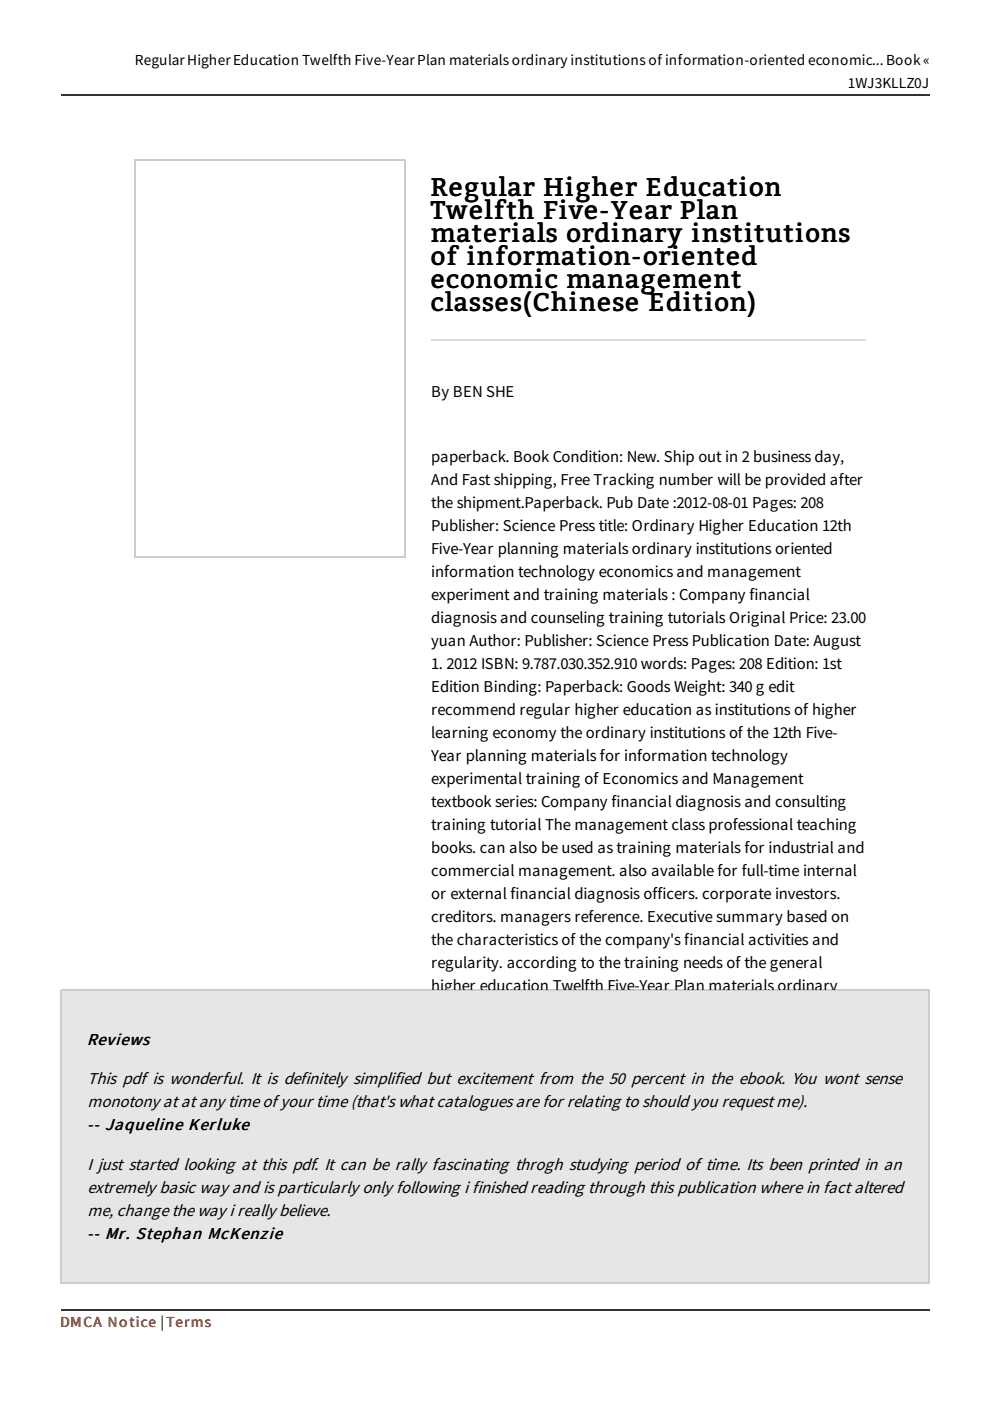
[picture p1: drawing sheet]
<svg xmlns="http://www.w3.org/2000/svg" width="210mm" height="297mm" viewBox="0 0 210 297" stroke-linecap="round" stroke-linejoin="round" font-family="sans-serif">
<defs><g id="words">
<g font-size="5.4">
<text x="91.3" y="41.6">Regular Higher Education</text>
<text x="91.3" y="46.5">Twelfth Five-Year Plan</text>
<text x="91.3" y="51.3">materials ordinary institutions</text>
<text x="91.3" y="56.2">of information-oriented</text>
<text x="91.3" y="61.1">economic management</text>
<text x="91.3" y="66">classes(Chinese Edition)</text>
</g>
<g font-size="3.7">
<text x="18.4" y="221.5">Reviews</text>
<text x="18.6" y="229.9">This pdf is wonderful. It is definitely simplified but excitement from the 50 percent in the ebook. You wont sense</text>
<text x="18.4" y="239.6">-- Jaqueline Kerluke</text>
<text x="18.6" y="234.8">monotony at at any time of your time (that's what catalogues are for relating to should you request me).</text>
<text x="18.6" y="248">I just started looking at this pdf. It can be rally fascinating throgh studying period of time. Its been printed in an</text>
<text x="18.6" y="252.9">extremely basic way and is particularly only following i finished reading through this publication where in fact altered</text>
<text x="18.6" y="257.8">me, change the way i really believe.</text>
<text x="18.4" y="262.7">-- Mr. Stephan McKenzie</text>
</g>
<g font-size="3.5">
<text x="91.4" y="84.1">By BEN SHE</text>
<text x="91.4" y="97.9">paperback. Book Condition: New. Ship out in 2 business day,</text>
<text x="91.4" y="102.8">And Fast shipping, Free Tracking number will be provided after</text>
<text x="91.4" y="107.7">the shipment.Paperback. Pub Date :2012-08-01 Pages: 208</text>
<text x="91.4" y="112.6">Publisher: Science Press title: Ordinary Higher Education 12th</text>
<text x="91.4" y="117.4">Five-Year planning materials ordinary institutions oriented</text>
<text x="91.4" y="122.3">information technology economics and management</text>
<text x="91.4" y="127.2">experiment and training materials : Company financial</text>
<text x="91.4" y="132.1">diagnosis and counseling training tutorials Original Price: 23.00</text>
<text x="91.4" y="137">yuan Author: Publisher: Science Press Publication Date: August</text>
<text x="91.4" y="141.8">1. 2012 ISBN: 9.787.030.352.910 words: Pages: 208 Edition: 1st</text>
<text x="91.4" y="146.7">Edition Binding: Paperback: Goods Weight: 340 g edit</text>
<text x="91.4" y="151.6">recommend regular higher education as institutions of higher</text>
<text x="91.4" y="156.5">learning economy the ordinary institutions of the 12th Five-</text>
<text x="91.4" y="161.3">Year planning materials for information technology</text>
<text x="91.4" y="166.2">experimental training of Economics and Management</text>
<text x="91.4" y="171.1">textbook series: Company financial diagnosis and consulting</text>
<text x="91.4" y="176">training tutorial The management class professional teaching</text>
<text x="91.4" y="180.8">books. can also be used as training materials for industrial and</text>
<text x="91.4" y="185.7">commercial management. also available for full-time internal</text>
<text x="91.4" y="190.6">or external financial diagnosis officers. corporate investors.</text>
<text x="91.4" y="195.5">creditors. managers reference. Executive summary based on</text>
<text x="91.4" y="200.4">the characteristics of the company's financial activities and</text>
<text x="91.4" y="205.2">regularity. according to the training needs of the general</text>
<text x="91.4" y="210.1">higher education Twelfth Five-Year Plan materials ordinary</text>
</g>
<text font-size="3.5" fill="#801515" x="105.4" y="233.1">READ ONLINE</text>
<g font-size="3.3">
<text x="28.6" y="13.7">RegularHigherEducation Twelfth Five-YearPlan materialsordinary institutionsof information-oriented economic...Book «</text>
<text x="179.8" y="18.6">1WJ3KLLZ0J</text>
</g>
<text font-size="3.3" fill="#c30" x="12.7" y="281.4">DMCA Notice | Terms</text>
</g></defs>
<path d="M12.9 20h184.2" fill="none" stroke="#333" stroke-width=".27"/>
<path d="M91.4 72.1h92.2" fill="none" stroke="#ddd" stroke-width=".27"/>
<path d="M12.9 209.8h184.2v62.4h-184.2z" fill="#e6e6e6"/>
<path d="M28.6 33.9h57.4M28.7 33.7v84.6M85.9 33.7v84.6M28.6 118.1h57.4M12.9 210h184.2M13 209.8v62.4M197 209.8v62.4M12.9 272h184.2" fill="none" stroke="#ccc" stroke-width=".27"/>
<path d="M12.9 277.7h184.2" fill="none" stroke="#333" stroke-width=".27"/>
<use href="#words"/>
</svg>
